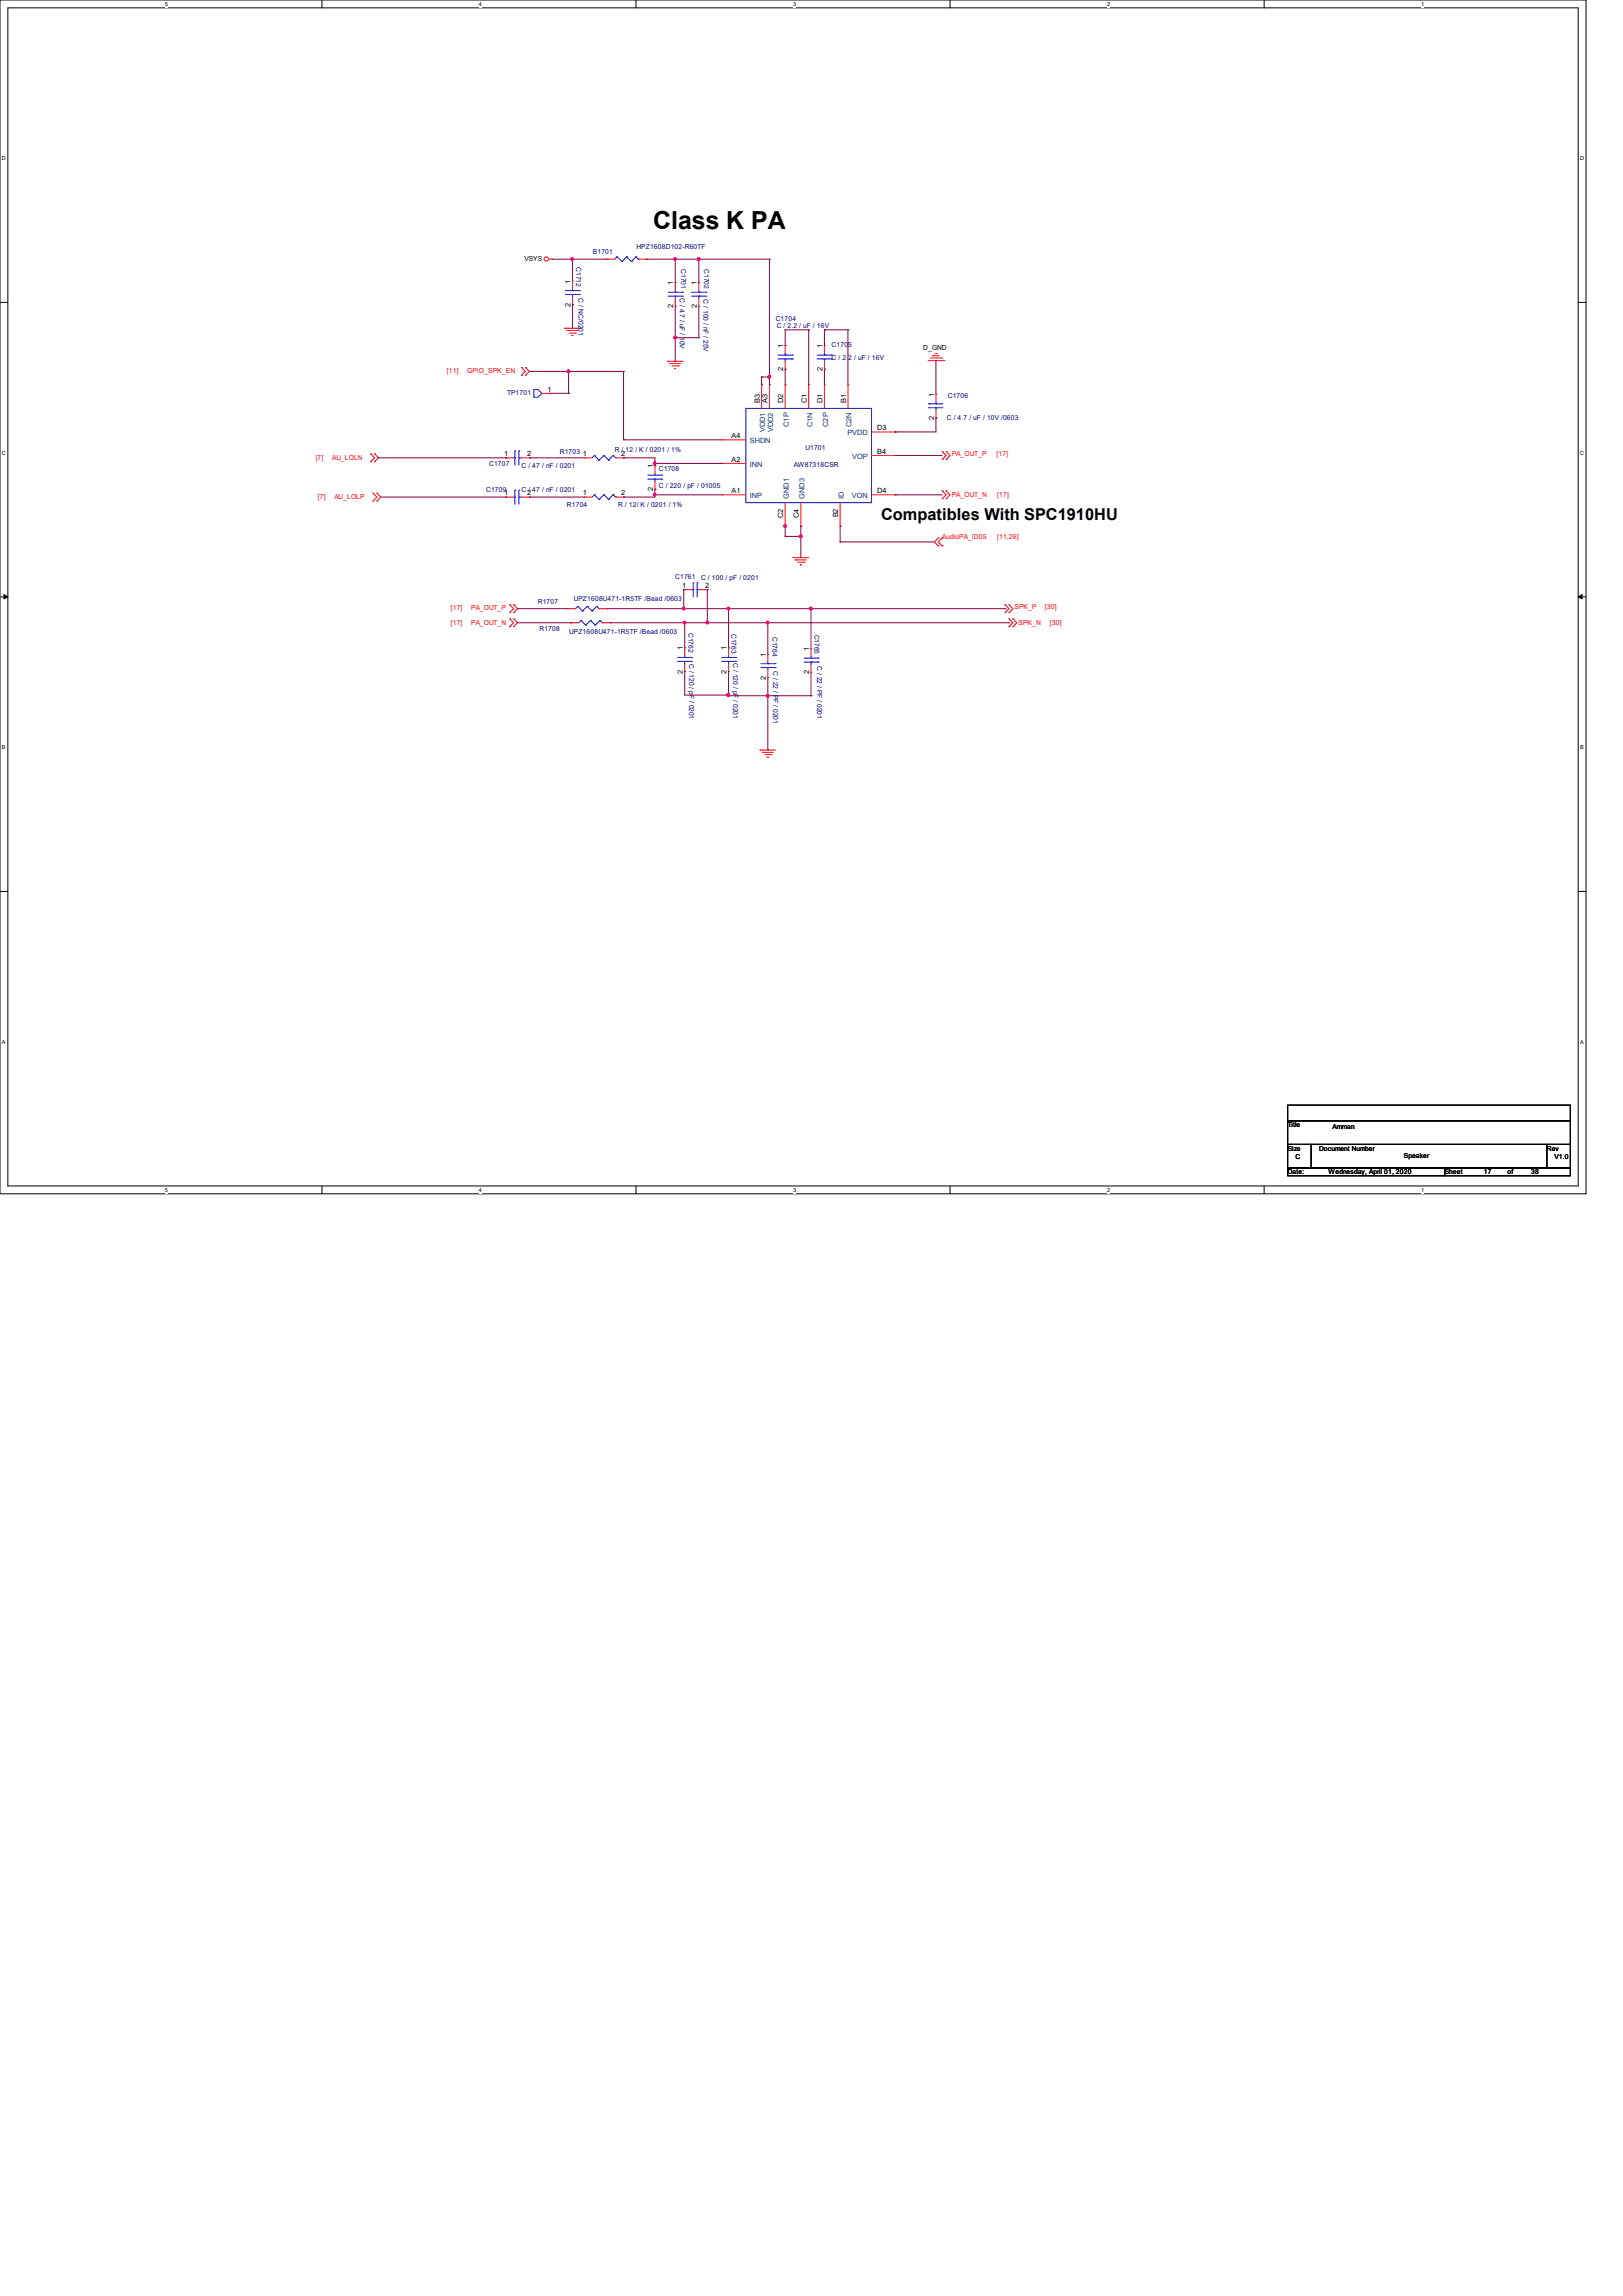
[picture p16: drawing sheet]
<svg xmlns="http://www.w3.org/2000/svg" width="210mm" height="297mm" viewBox="0 0 210 297" stroke-linecap="round" stroke-linejoin="round" font-family="sans-serif">
<defs><g id="words">
<text font-size="3.2" x="84.5" y="29.6">Class K PA</text>
<text font-size="2.1" x="114" y="67.2">Compatibles With SPC1910HU</text>
<g font-size=".9">
<text x="67.9" y="33.8">VSYS</text>
<text x="73.8" y="39.7" transform="rotate(-90 73.8 39.7)">2</text>
<text x="73.8" y="36.7" transform="rotate(-90 73.8 36.7)">1</text>
<text x="87.1" y="39.9" transform="rotate(-90 87.1 39.9)">2</text>
<text x="87.1" y="36.9" transform="rotate(-90 87.1 36.9)">1</text>
<text x="90.2" y="39.9" transform="rotate(-90 90.2 39.9)">2</text>
<text x="90.2" y="36.9" transform="rotate(-90 90.2 36.9)">1</text>
<text x="101.4" y="45" transform="rotate(-90 101.4 45)">1</text>
<text x="106.4" y="45" transform="rotate(-90 106.4 45)">1</text>
<text x="119.5" y="45.2">D_GND</text>
<text x="70.8" y="50.6">1</text>
<text x="98.3" y="52.1" transform="rotate(-90 98.3 52.1)">B3</text>
<text x="99.3" y="52.1" transform="rotate(-90 99.3 52.1)">A3</text>
<text x="101.4" y="52.1" transform="rotate(-90 101.4 52.1)">D2</text>
<text x="101.4" y="48" transform="rotate(-90 101.4 48)">2</text>
<text x="104.4" y="52.1" transform="rotate(-90 104.4 52.1)">C1</text>
<text x="106.4" y="52.1" transform="rotate(-90 106.4 52.1)">D1</text>
<text x="106.4" y="48" transform="rotate(-90 106.4 48)">2</text>
<text x="109.5" y="52.1" transform="rotate(-90 109.5 52.1)">B1</text>
<text x="120.9" y="51.3" transform="rotate(-90 120.9 51.3)">1</text>
<text x="65.2" y="59">1</text>
<text x="68.2" y="59">2</text>
<text x="75.4" y="59">1</text>
<text x="80.4" y="59">2</text>
<text x="94.7" y="56.7">A4</text>
<text x="94.7" y="59.7">A2</text>
<text x="113.5" y="55.6">D3</text>
<text x="113.5" y="58.7">B4</text>
<text x="120.9" y="54.3" transform="rotate(-90 120.9 54.3)">2</text>
<text x="65.2" y="64.1">1</text>
<text x="68.2" y="64.1">2</text>
<text x="75.4" y="64.1">1</text>
<text x="80.4" y="64.1">2</text>
<text x="84.5" y="63.6" transform="rotate(-90 84.5 63.6)">2</text>
<text x="84.5" y="60.6" transform="rotate(-90 84.5 60.6)">1</text>
<text x="94.7" y="63.8">A1</text>
<text x="113.5" y="63.8">D4</text>
<text x="101.4" y="67" transform="rotate(-90 101.4 67)">C2</text>
<text x="103.4" y="67" transform="rotate(-90 103.4 67)">C4</text>
<text x="108.5" y="66.9" transform="rotate(-90 108.5 66.9)">B2</text>
<text x="88.3" y="76">1</text>
<text x="91.2" y="76">2</text>
<text x="88.4" y="87.1" transform="rotate(-90 88.4 87.1)">2</text>
<text x="88.4" y="84.1" transform="rotate(-90 88.4 84.1)">1</text>
<text x="94" y="87.1" transform="rotate(-90 94 87.1)">2</text>
<text x="94" y="84.1" transform="rotate(-90 94 84.1)">1</text>
<text x="99.1" y="87.9" transform="rotate(-90 99.1 87.9)">2</text>
<text x="99.1" y="84.9" transform="rotate(-90 99.1 84.9)">1</text>
<text x="104.7" y="87.2" transform="rotate(-90 104.7 87.2)">2</text>
<text x="104.7" y="84.2" transform="rotate(-90 104.7 84.2)">1</text>
<text x="166.6" y="145.8">Title</text>
<text x="166.6" y="148.9">Size</text>
<text x="167.6" y="149.9">C</text>
<text x="170.7" y="148.9">Document Number</text>
<text x="172.4" y="146">Amman</text>
<text x="181.7" y="149.7">Speaker</text>
<text x="200.2" y="148.9">Rev</text>
<text x="201.2" y="149.9">V1.0</text>
<text x="166.6" y="151.9">Date:</text>
<text x="171.9" y="151.9">Wednesday, April 01, 2020</text>
<text x="186.9" y="151.9">Sheet</text>
<text x="192" y="151.9">17</text>
<text x="195.1" y="151.9">of</text>
<text x="198.1" y="151.9">38</text>
</g>
<g font-size=".9" fill="#000080">
<text x="74.6" y="34.5" transform="rotate(90 74.6 34.5)">C1712</text>
<text x="76.7" y="32.9">B1701</text>
<text x="82.4" y="32.2">HPZ1608D102-R60TF</text>
<text x="88.1" y="34.8" transform="rotate(90 88.1 34.8)">C1701</text>
<text x="91.1" y="34.8" transform="rotate(90 91.1 34.8)">C1702</text>
<text x="74.9" y="38.6" transform="rotate(90 74.9 38.6)">C / NC/0201</text>
<text x="88" y="38.5" transform="rotate(90 88 38.5)">C / 4.7 / uF / 10V</text>
<text x="91" y="38.7" transform="rotate(90 91 38.7)">C / 100 / nF / 25V</text>
<text x="100.4" y="41.5">C1704</text>
<text x="100.5" y="42.5">C / 2.2 / uF / 16V</text>
<text x="107.6" y="44.9">C1705</text>
<text x="107.6" y="46.6">C / 2.2 / uF / 16V</text>
<text x="65.6" y="51.1">TP1701</text>
<text x="122.6" y="51.5">C1706</text>
<text x="72.4" y="58.7">R1703</text>
<text x="79.5" y="58.4">R / 12 / K / 0201 / 1%</text>
<text x="104.2" y="58.2">U1701</text>
<text x="122.5" y="54.4">C / 4.7 / uF / 10V /0603</text>
<text x="62.9" y="63.6">C1709</text>
<text x="63.3" y="60.3">C1707</text>
<text x="67.5" y="60.6">C / 47 / nF / 0201</text>
<text x="67.5" y="63.6">C / 47 / nF / 0201</text>
<text x="73.4" y="65.6">R1704</text>
<text x="80" y="65.5">R / 12/ K / 0201 / 1%</text>
<text x="85.3" y="61">C1708</text>
<text x="85.3" y="63.1">C / 220 / pF / 01005</text>
<text x="102.7" y="60.5">AW87318CSR</text>
<text x="74.3" y="77.7">UPZ1608U471-1R5TF /Bead /0603</text>
<text x="87.4" y="74.9">C1761</text>
<text x="90.7" y="75">C / 100 / pF / 0201</text>
<text x="69.6" y="78.1">R1707</text>
<text x="69.8" y="81.7">R1708</text>
<text x="73.7" y="82">UPZ1608U471-1R5TF /Bead /0603</text>
<text x="89.1" y="81.9" transform="rotate(90 89.1 81.9)">C1762</text>
<text x="94.7" y="82" transform="rotate(90 94.7 82)">C1763</text>
<text x="100" y="82.4" transform="rotate(90 100 82.4)">C1764</text>
<text x="105.4" y="82.1" transform="rotate(90 105.4 82.1)">C1765</text>
<text x="89.2" y="85.9" transform="rotate(90 89.2 85.9)">C / 120 / pF / 0201</text>
<text x="94.9" y="85.8" transform="rotate(90 94.9 85.8)">C / 120 / pF / 0201</text>
<text x="100" y="86.8" transform="rotate(90 100 86.8)">C / 22 / PF / 0201</text>
<text x="105.8" y="86.1" transform="rotate(90 105.8 86.1)">C / 22 / PF / 0201</text>
</g>
<g font-size=".9" fill="#f00">
<text x="57.8" y="48.3">[11]</text>
<text x="60.5" y="48.3">GPIO_SPK_EN</text>
<text x="40.9" y="59.5">[7]</text>
<text x="43" y="59.5">AU_LOLN</text>
<text x="123.2" y="59">PA_OUT_P</text>
<text x="129" y="59">[17]</text>
<text x="41.1" y="64.5">[7]</text>
<text x="43.3" y="64.5">AU_LOLP</text>
<text x="123.2" y="64.2">PA_OUT_N</text>
<text x="129" y="64.2">[17]</text>
<text x="121.9" y="69.7">AudioPA_ID05</text>
<text x="129" y="69.7">[11,26]</text>
<text x="58.3" y="79">[17]</text>
<text x="58.3" y="80.8">[17]</text>
<text x="61" y="79">PA_OUT_P</text>
<text x="61" y="80.8">PA_OUT_N</text>
<text x="131.3" y="78.8">SPK_P</text>
<text x="131.8" y="80.8">SPK_N</text>
<text x="135.2" y="78.8">[30]</text>
<text x="135.9" y="80.8">[30]</text>
</g>
<g font-size=".9" fill="#004080">
<text x="97" y="57.3">SHDN</text>
<text x="99" y="55.9" transform="rotate(-90 99 55.9)">VDD1</text>
<text x="100" y="55.9" transform="rotate(-90 100 55.9)">VDD2</text>
<text x="102.1" y="55.2" transform="rotate(-90 102.1 55.2)">C1P</text>
<text x="105.1" y="55.3" transform="rotate(-90 105.1 55.3)">C1N</text>
<text x="107.2" y="55.2" transform="rotate(-90 107.2 55.2)">C2P</text>
<text x="109.7" y="56.3">PVDD</text>
<text x="110.2" y="55.3" transform="rotate(-90 110.2 55.3)">C2N</text>
<text x="110.3" y="59.4">VOP</text>
<text x="97" y="60.4">INN</text>
<text x="97" y="64.4">INP</text>
<text x="102.1" y="64.5" transform="rotate(-90 102.1 64.5)">GND1</text>
<text x="104.1" y="64.5" transform="rotate(-90 104.1 64.5)">GND3</text>
<text x="109.2" y="64.5" transform="rotate(-90 109.2 64.5)">ID</text>
<text x="110.2" y="64.4">VON</text>
</g>
<g font-size=".7">
<text x="21.3" y=".8">5</text>
<text x="62" y=".8">4</text>
<text x="102.6" y=".8">3</text>
<text x="143.3" y=".8">2</text>
<text x="183.9" y=".8">1</text>
<text x=".3" y="20.7">D</text>
<text x="204.5" y="20.7">D</text>
<text x=".3" y="58.8">C</text>
<text x="204.5" y="58.8">C</text>
<text x=".3" y="96.9">B</text>
<text x="204.5" y="96.9">B</text>
<text x=".3" y="135">A</text>
<text x="204.5" y="135">A</text>
<text x="21.3" y="154.2">5</text>
<text x="62" y="154.2">4</text>
<text x="102.6" y="154.2">3</text>
<text x="143.3" y="154.2">2</text>
<text x="183.9" y="154.2">1</text>
</g>
</g></defs>
<path d="M0 0h205.2v154.4h-205.2zM1 1h203.2v152.4h-203.2z" fill="none" stroke="#000" stroke-width=".13"/>
<g fill="#fff">
<path d="M21.3 .1h.4v.8h-.4z"/>
<path d="M21.3 153.5h.4v.8h-.4z"/>
</g>
<path d="M41.7 0v1M41.7 153.4v1" fill="none" stroke="#000" stroke-width=".13"/>
<g fill="#fff">
<path d="M62 .1h.4v.8h-.4z"/>
<path d="M62 153.5h.4v.8h-.4z"/>
</g>
<path d="M82.3 0v1M82.3 153.4v1" fill="none" stroke="#000" stroke-width=".13"/>
<g fill="#fff">
<path d="M102.6 .1h.4v.8h-.4z"/>
<path d="M102.6 153.5h.4v.8h-.4z"/>
</g>
<path d="M122.9 0v1M122.9 153.4v1" fill="none" stroke="#000" stroke-width=".13"/>
<g fill="#fff">
<path d="M143.3 .1h.3v.8h-.3z"/>
<path d="M143.3 153.5h.3v.8h-.3z"/>
</g>
<path d="M163.6 0v1M163.6 153.4v1" fill="none" stroke="#000" stroke-width=".13"/>
<g fill="#fff">
<path d="M183.9 .1h.4v.8h-.4z"/>
<path d="M183.9 153.5h.4v.8h-.4z"/>
<path d="M.3 20.1h.5v.8h-.5z"/>
<path d="M204.5 20.1h.5v.8h-.5z"/>
<path d="M.3 58.2h.5v.8h-.5z"/>
<path d="M204.5 58.2h.5v.8h-.5z"/>
</g>
<path d="M0 39.1h1M204.2 39.1h1" fill="none" stroke="#000" stroke-width=".13"/>
<g fill="#fff">
<path d="M.3 96.3h.4v.8h-.4z"/>
<path d="M204.5 96.3h.4v.8h-.4z"/>
</g>
<path d="M0 77.2h1M204.2 77.2h1" fill="none" stroke="#000" stroke-width=".13"/>
<path d="M.5 76.9l.5 .3-.5 .3zM204.2 77.2l.5-.3v.6z" fill="#000" stroke="#000" stroke-width=".13"/>
<g fill="#fff">
<path d="M.3 134.4h.4v.8h-.4z"/>
<path d="M204.5 134.4h.4v.8h-.4z"/>
</g>
<path d="M0 115.3h1M204.2 115.3h1M166.6 143h36.6v2h-36.6zM166.6 145h36.6v3h-36.6zM166.6 148h3.1v3.1h-3.1zM166.6 151.1h20.3v1h-20.3zM169.7 148h30.5v3.1h-30.5zM186.9 151.1h16.3v1h-16.3zM200.2 148h3v3.1h-3z" fill="none" stroke="#000" stroke-width=".13"/>
<g fill="none" stroke="#f00" stroke-width=".13">
<path d="M71 33.5h.4M71.4 33.5h.1M74.1 39.4h.1M74.1 36.4h.1M74.1 36.4v1M74.1 38.4v1M78.5 33.5h.1M78.5 33.5h1M82.6 33.5h1M83.6 33.5h.1M87.4 39.6h.1M87.4 36.6h.1"/>
<path d="M87.4 36.6v1M87.4 38.6v1M90.4 39.6h.1M90.4 36.6h.1M90.4 36.6v1M90.4 38.6v1M48 58.7h.1M48 59.7h.1M48 58.7l.5 .5-.5 .5M48.5 59.7h.1M48.5 58.7h.1M48.5 58.7l.5 .5-.5 .5"/>
<path d="M65.4 59.2h.1M65.4 59.2h1.1M67.5 47.5h.1M67.5 48.6h.1M67.5 47.5l.5 .5-.5 .6M67.5 59.2h1M68 48.6h.1M68 47.5h.1M68 47.5l.5 .5-.5 .6M68.5 59.2h.1M70.1 50.9h1M71.1 50.9h.1"/>
<path d="M73.1 42.5h.1M73.1 42.5h2M73.4 42.8h.1M73.4 42.8h1.4M73.7 43.1h.8M74 43.4h.1M74 43.4h.2M74.5 43.1h.1M75.6 59.2h.1M75.6 59.2h1M79.7 59.2h1M80.7 59.2h.1"/>
<path d="M86.4 46.7h.1M86.4 46.7h2M86.7 47h.1M86.7 47h1.4M87 47.3h.8M87.3 47.7h.1M87.3 47.7h.2M87.8 47.3h.1M93.5 56.9h.1M93.5 59.9h.1M93.5 56.9h3M93.5 59.9h3"/>
<path d="M98.6 49.8h.1M98.6 49.8v3M99.6 49.8h.1M99.6 49.8v3M101.6 47.8h.1M101.6 44.7h.1M101.6 49.8h.1M101.6 44.7v1M101.6 46.7v1.1M101.6 49.8v3M104.6 49.8h.1M104.6 49.8v3"/>
<path d="M106.7 47.8h.1M106.7 44.7h.1M106.7 49.8h.1M106.7 44.7v1M106.7 46.7v1.1M106.7 49.8v3M109.7 49.8h.1M109.7 49.8v3M112.8 55.9h3M112.8 58.9h3M115.8 55.9h.1M115.8 58.9h.1"/>
<path d="M120.1 46.7h2M120.4 46.3h1.4M120.7 46h.1M120.7 46h.8M121 45.7h.2M121.1 54.1h.1M121.1 51h.1M121.1 51v1M121.1 53v1.1M121.2 45.7h.1M121.8 46.3h.1M121.9 58.4h.1"/>
<path d="M121.9 59.4h.1M121.9 58.4l.5 .5-.5 .5M122.1 46.7h.1M122.4 58.4h.1M122.4 59.4h.1M122.4 58.4l.5 .5-.5 .5M48.3 63.8h.1M48.3 64.8h.1M48.3 63.8l.5 .5-.5 .5M48.8 64.8h.1M48.8 63.8h.1M48.8 63.8l.5 .5-.5 .5"/>
<path d="M65.4 64.3h.1M65.4 64.3h1.1M66 78.2h.1M66 79.2h.1M66 78.2l.5 .5-.5 .5M66.5 79.2h.1M66.5 78.2h.1M66.5 78.2l.5 .5-.5 .5M67.5 64.3h1M68.5 64.3h.1M73.4 78.7h.1M73.4 78.7h1.1"/>
<path d="M75.6 64.3h.1M75.6 64.3h1M77.5 78.7h1M78.5 78.7h.1M79.7 64.3h1M80.7 64.3h.1M84.8 63.3h.1M84.8 60.2h.1M84.8 60.2v1.1M84.8 62.3v1M88.5 76.3h.1M88.5 76.3h1"/>
<path d="M90.5 76.3h1M91.5 76.3h.1M93.5 64h.1M93.5 64h3M101.6 68.1h.1M101.6 65v3.1M102.6 72.1h.1M102.6 72.1h2M102.9 72.4h.1M102.9 72.4h1.5M103.2 72.7h.9M103.5 73.1h.1"/>
<path d="M103.5 73.1h.2M103.6 68.1h.1M103.6 65v3.1M104.1 72.7h.1M108.7 68.1h.1M108.7 65v3.1M112.8 64h3M115.8 64h.1M121.4 69.6h.1M121.4 70.6h.1M121.4 69.6l-.5 .5 .5 .5M121.9 63.5h.1"/>
<path d="M121.9 64.5h.1M121.9 63.5l.5 .5-.5 .5M121.9 70.6h.1M121.9 69.6h.1M121.9 69.6l-.5 .5 .5 .5M122.4 63.5h.1M122.4 64.5h.1M122.4 63.5l.5 .5-.5 .5M130 78.2h.1M130 79.2h.1M130 78.2l.6 .5-.6 .5M130.6 78.2h.1"/>
<path d="M130.6 79.2h.1M130.6 78.2l.5 .5-.5 .5M66 80.1h.1M66 81.1h.1M66 80.1l.5 .5-.5 .5M66.5 81.1h.1M66.5 80.1h.1M66.5 80.1l.5 .5-.5 .5M73.9 80.6h.1M73.9 80.6h1M77.9 80.6h1.1M79 80.6h.1"/>
<path d="M88.6 86.9h.1M88.6 83.8h.1M88.6 83.8v1M88.6 85.9v1M94.3 86.9h.1M94.3 83.8h.1M94.3 83.8v1M94.3 85.9v1M98.3 97h.1M98.3 97h2.1M98.6 97.3h.1M98.6 97.3h1.5"/>
<path d="M99 97.6h.8M99.3 98h.1M99.3 98h.2M99.4 87.7h.1M99.4 84.6h.1M99.4 84.6v1M99.4 86.7v1M99.8 97.6h.1M104.9 87h.1M104.9 83.9h.1M104.9 83.9v1M104.9 85.9v1.1"/>
<path d="M130.6 80.1h.1M130.6 81.1h.1M130.6 80.1l.5 .5-.5 .5M131.1 80.1h.1M131.1 81.1h.1M131.1 80.1l.5 .5-.5 .5"/>
<circle cx="70.7" cy="33.5" r=".29"/>
</g>
<g fill="none" stroke="#00f" stroke-width=".13">
<path d="M73.2 38.1h1.8M73.2 37.6h1.8M74.1 37.6h.1M74.1 38.1h.1M74.1 37.4v.2M74.1 38.1v.3M75 38.1h.1M75 37.6h.1M79.8 33.2h.1M79.8 33.2l-.3 .3M79.8 33.2l.7 .6M80.5 33.8h.1"/>
<path d="M81.1 33.2h.1M81.1 33.2l-.6 .6M81.1 33.2l.6 .6M81.7 33.8h.1M82.3 33.2h.1M82.3 33.2l-.6 .6M82.3 33.2l.3 .3M82.6 33.5h.1M86.4 38.3h1.9M86.4 37.8h1.9M87.4 37.8h.1M87.4 38.3h.1"/>
<path d="M87.4 37.6v.2M87.4 38.3v.3M88.3 38.3h.1M88.3 37.8h.1M89.5 38.3h1.9M89.5 37.8h1.9M90.4 37.8h.1M90.4 38.3h.1M90.4 37.6v.2M90.4 38.3v.3M91.4 38.3h.1M91.4 37.8h.1"/>
<path d="M66.5 59.2h.1M66.6 59.2h.1M66.6 58.3h.1M66.6 58.3v1.9M67.1 58.3h.1M67.1 59.2h.1M67.1 59.2h.4M67.1 58.3v1.9M69.1 50.4h.5l.5 .5-.5 .5h-.5zM76.9 58.9h.1M76.9 58.9l-.3 .3M76.9 58.9l.6 .6"/>
<path d="M77.5 59.5h.1M78.1 58.9h.1M78.1 58.9l-.6 .6M78.1 58.9l.6 .6M78.7 59.5h.1M79.3 58.9h.1M79.3 58.9l-.6 .6M79.3 58.9l.4 .3M79.7 59.2h.1M96.5 52.8h16.3v12.2h-16.3zM100.7 46.4h1.8M100.7 45.9h1.8"/>
<path d="M101.6 45.9h.1M101.6 46.4h.1M101.6 45.7v.2M101.6 46.4v.3M102.5 46.4h.1M102.5 45.9h.1M105.7 46.4h1.9M105.7 45.9h1.9M106.7 45.9h.1M106.7 46.4h.1M106.7 45.7v.2M106.7 46.4v.3"/>
<path d="M107.6 46.4h.1M107.6 45.9h.1M120.2 52.7h.1M120.2 52.2h.1M120.2 52.7h1.8M120.2 52.2h1.8M121.1 52.2h.1M121.1 52.7h.1M121.1 52v.2M121.1 52.7v.3M66.5 64.3h.1M66.6 64.3h.1"/>
<path d="M66.6 63.4h.1M66.6 63.4v1.8M67.1 63.4h.1M67.1 64.3h.1M67.1 63.4v1.8M67.1 64.3h.4M74.8 78.4h.1M74.8 78.4l-.3 .3M74.8 78.4l.6 .6M75.4 79h.1M76 78.4h.1M76 78.4l-.6 .6"/>
<path d="M76 78.4l.6 .6M76.6 79h.1M76.9 64h.1M76.9 64l-.3 .3M76.9 64l.6 .6M77.2 78.4h.1M77.2 78.4l-.6 .6M77.2 78.4l.3 .3M77.5 64.6h.1M77.5 78.7h.1M78.1 64h.1M78.1 64l-.6 .6"/>
<path d="M78.1 64l.6 .6M78.7 64.6h.1M79.3 64h.1M79.3 64l-.6 .6M79.3 64l.4 .3M79.7 64.3h.1M83.8 62h1.8M83.8 61.5h1.8M84.8 61.5h.1M84.8 62h.1M84.8 61.3v.2M84.8 62v.3"/>
<path d="M85.6 62h.1M85.6 61.5h.1M89.5 76.3h.2M89.7 76.3h.1M89.7 75.4h.1M89.7 75.4v1.8M90.2 75.4h.1M90.2 76.3h.1M90.2 76.3h.3M90.2 75.4v1.8M75.2 80.3h.1M75.2 80.3l-.3 .3"/>
<path d="M75.2 80.3l.6 .6M75.8 80.9h.1M76.4 80.3h.1M76.4 80.3l-.6 .6M76.4 80.3l.6 .6M77 80.9h.1M77.6 80.3h.1M77.6 80.3l-.6 .6M77.6 80.3l.3 .3M77.9 80.6h.1M87.7 85.6h1.8M87.7 85h1.8"/>
<path d="M88.6 85h.1M88.6 85.6h.1M88.6 84.8v.2M88.6 85.6v.3M89.5 85.6h.1M89.5 85h.1M93.4 85.6h1.8M93.4 85h1.8M94.3 85h.1M94.3 85.6h.1M94.3 84.8v.2M94.3 85.6v.3"/>
<path d="M95.2 85.6h.1M95.2 85h.1M98.5 86.4h1.8M98.5 85.9h1.8M99.4 85.9h.1M99.4 86.4h.1M99.4 85.6v.3M99.4 86.4v.3M100.3 86.4h.1M100.3 85.9h.1M104.1 85.6h1.8M104.1 85.1h1.8"/>
<path d="M104.9 85.1h.1M104.9 85.6h.1M104.9 84.9v.2M104.9 85.6v.3M105.9 85.6h.1M105.9 85.1h.1"/>
</g>
<g fill="none" stroke="#800040" stroke-width=".13">
<path d="M71.4 33.5h7.1M74.1 33.5h.1M74.1 33.5v2.9M74.1 39.4h.1M74.1 39.4v3.1M83.6 33.5h16M87.4 39.6v7.1M87.4 33.5h.1M87.4 33.5v3.1M90.4 39.6v4.1M90.4 33.5h.1M90.4 33.5v3.1"/>
<path d="M99.6 33.5h.1M99.6 33.5v16.3M49 59.2h16.4M65.4 59.2h.1M68.5 59.2h.1M68.5 59.2h7.1M68.5 48h.1M68.5 48h12.2M71.1 50.9h2.5M73.6 50.9h.1M73.6 48h.1M73.6 48v2.9"/>
<path d="M80.7 48h.1M80.7 56.9h.1M80.7 59.2h.1M80.7 48v8.9M80.7 56.9h12.8M80.7 59.2h4.1v1M84.8 59.9h.1M84.8 59.9h8.7M87.4 43.7h.1M87.4 46.7h.1M87.4 43.7h3M90.4 43.7h.1"/>
<path d="M98.6 48.8h.1M98.6 49.8h.1M98.6 48.8h1M98.6 48.8v1M99.6 48.8h.1M99.6 49.8h.1M101.6 47.8h.1M101.6 47.8v2M101.6 42.7h.1M101.6 44.7h.1M101.6 42.7h3M101.6 42.7v2"/>
<path d="M104.6 42.7h.1M104.6 42.7v7.1M106.7 42.7h.1M106.7 47.8h.1M106.7 42.7h3M106.7 42.7v2M106.7 47.8v2M109.7 42.7h.1M109.7 42.7v7.1M115.8 55.9h.1M115.8 58.9h.1M115.8 58.9h6.1"/>
<path d="M121.1 46.7h.1M121.1 54.1h.1M121.1 46.7v4.3M121.1 54.1v1.8h-5.3M49.3 64.3h16.1M65.4 64.3h.1M67 78.7h.1M67 78.7h6.4M68.5 64.3h.1M68.5 64.3h7.1M78.5 78.7h51.5M80.7 64.3h.1"/>
<path d="M84.8 63.3h.1M84.8 64h.1M84.8 64h8.7M84.8 63.3v1h-4.1M84.8 60.2h.1M88.5 78.7h.1M88.5 76.3h.1M88.5 76.3v2.4M91.5 76.3h.1M91.5 76.3v4.3M94.3 78.7h.1M94.3 78.7v5.1"/>
<path d="M101.6 68.1h.1M101.6 67.8v1.6M101.6 69.4h2M101.6 69.4h.1M103.6 68.1h.1M103.6 69.4h.1M103.6 68.1v4M104.9 78.7h.1M104.9 78.7v5.2M108.7 68.1h.1M108.7 70.1h.1M108.7 68.1v2"/>
<path d="M108.7 70.1h12.2M115.8 64h.1M115.8 64h6.1M130 78.7h.1M67 80.6h6.9M73.9 80.6h.1M79 80.6h51.6M88.6 80.6v3.2M88.6 80.6h.1M88.6 86.9h.1M88.6 86.9v3h5.7M91.5 80.6h.1"/>
<path d="M94.3 90h.1M94.3 90h10.6M94.3 89.9h.1M94.3 86.9v3.1M99.4 80.6h.1M99.4 80.6v4M99.4 90h.1M99.4 97h.1M99.4 87.7v9.3M104.9 90h.1M104.9 87v3M130.6 80.6h.1"/>
</g>
<g fill="#f0f" stroke="#f0f" stroke-width=".13">
<circle cx="87.4" cy="43.7" r=".19"/>
<circle cx="73.5" cy="48" r=".18"/>
<circle cx="84.7" cy="59.9" r=".18"/>
<circle cx="84.7" cy="64" r=".18"/>
<circle cx="103.6" cy="69.4" r=".19"/>
<circle cx="99.3" cy="80.5" r=".19"/>
<circle cx="88.5" cy="78.7" r=".18"/>
<circle cx="91.5" cy="80.5" r=".18"/>
<circle cx="88.6" cy="80.5" r=".19"/>
<circle cx="104.9" cy="78.7" r=".19"/>
<circle cx="94.3" cy="78.7" r=".19"/>
<circle cx="99.5" cy="48.7" r=".19"/>
<circle cx="90.4" cy="33.5" r=".19"/>
<circle cx="99.3" cy="90" r=".19"/>
<circle cx="94.3" cy="89.9" r=".19"/>
<circle cx="101.6" cy="68.1" r=".19"/>
<circle cx="87.4" cy="33.5" r=".19"/>
<circle cx="74" cy="33.5" r=".18"/>
</g>
<use href="#words"/>
</svg>
